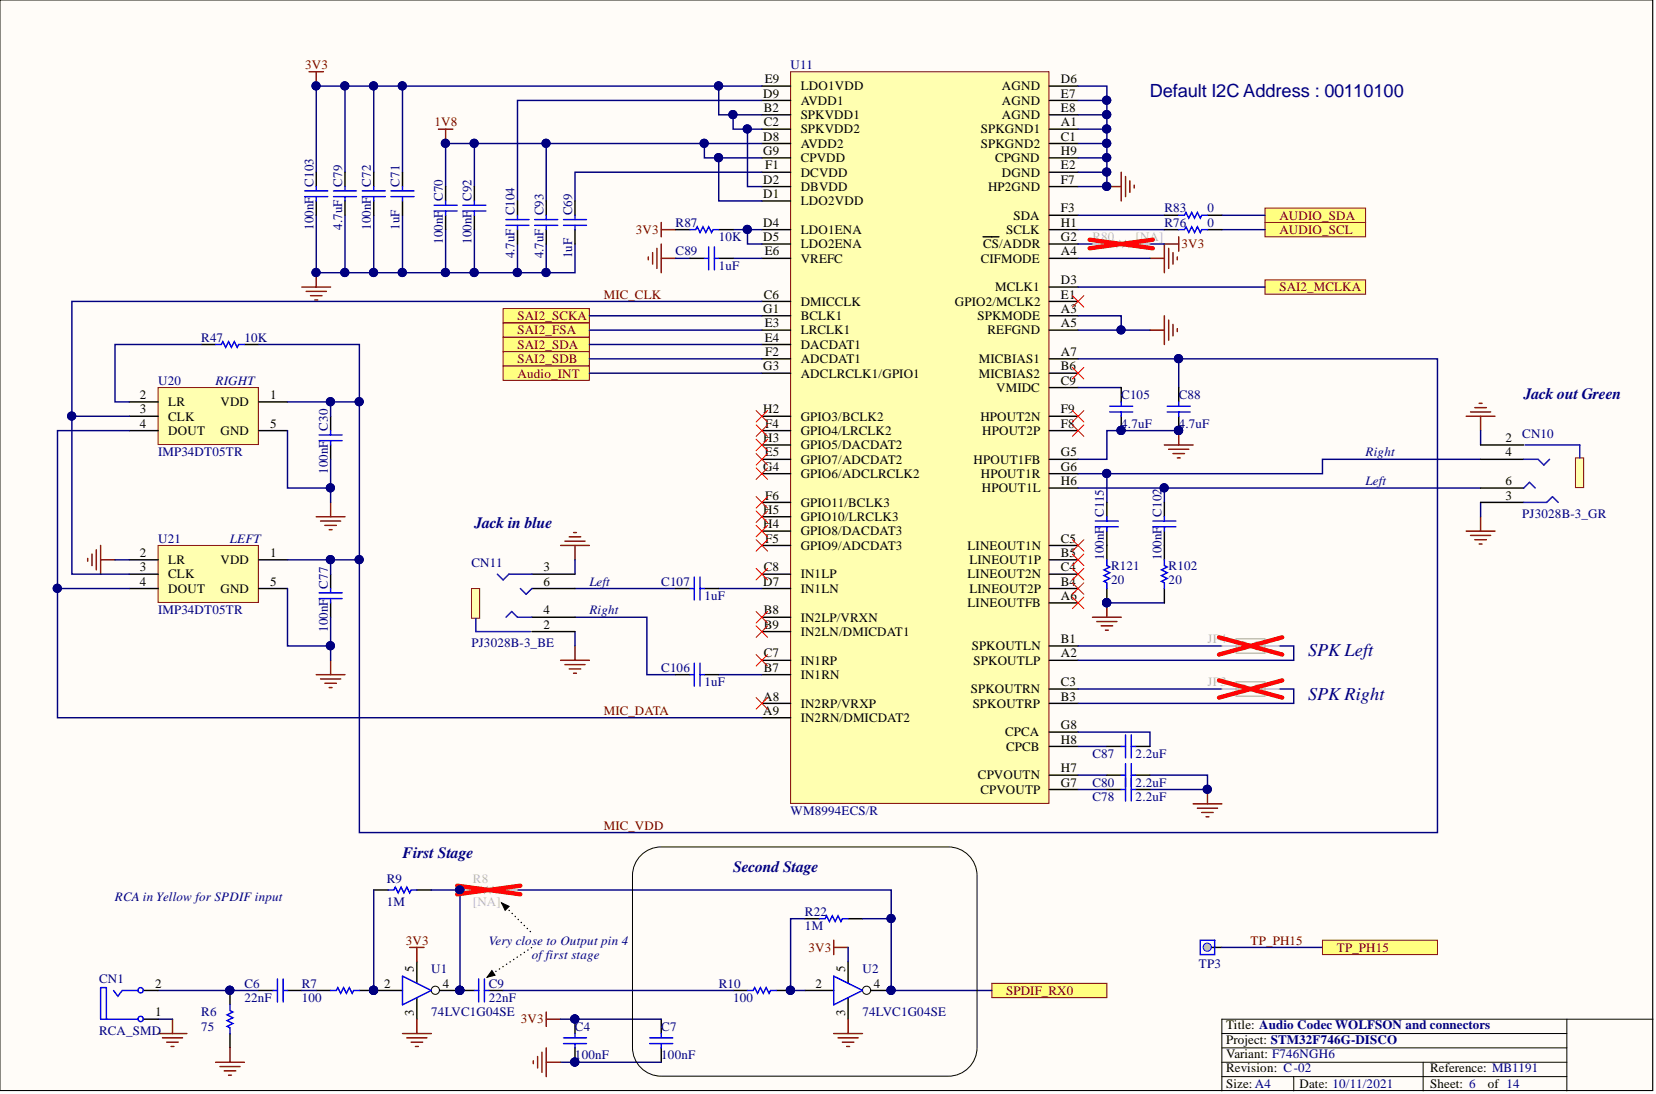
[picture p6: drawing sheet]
<svg xmlns="http://www.w3.org/2000/svg" width="292mm" height="193mm" viewBox="0 0 292 193" stroke-linecap="round" stroke-linejoin="round" font-family="sans-serif">
<defs><g id="words">
<g font-size="3.2" fill="#000080">
<text x="202.8" y="17">Default I2C Address : 00110100</text>
<text x="230.7" y="115.8">SPK Left</text>
<text x="230.7" y="123.4">SPK Right</text>
</g>
<g font-size="2.8" fill="#000080">
<text x="268.8" y="70.3">Jack out Green</text>
<text x="83.7" y="93.1">Jack in blue</text>
<text x="71" y="151.3">First Stage</text>
<text x="129.3" y="153.9">Second Stage</text>
</g>
<g font-size="2.3" fill="#800000">
<text x="53.8" y="12.1">3V3</text>
<text x="76.7" y="22.3">1V8</text>
<text x="112.2" y="41.3">3V3</text>
<text x="225.7" y="38.7">AUDIO_SDA</text>
<text x="225.7" y="41.3">AUDIO_SCL</text>
<text x="208.4" y="43.8">3V3</text>
<text x="106.5" y="52.7">MIC_CLK</text>
<text x="225.7" y="51.4">SAI2_MCLKA</text>
<text x="91.3" y="56.5">SAI2_SCKA</text>
<text x="91.3" y="59">SAI2_FSA</text>
<text x="91.3" y="61.5">SAI2_SDA</text>
<text x="91.3" y="64.1">SAI2_SDB</text>
<text x="91.3" y="66.6">Audio_INT</text>
<text x="106.5" y="126.1">MIC_DATA</text>
<text x="106.5" y="146.3">MIC_VDD</text>
<text x="71.6" y="166.6">3V3</text>
<text x="142.6" y="167.9">3V3</text>
<text x="220.6" y="166.6">TP_PH15</text>
<text x="235.8" y="167.9">TP_PH15</text>
<text x="177.5" y="175.5">SPDIF_RX0</text>
<text x="91.9" y="180.5">3V3</text>
</g>
<g font-size="2.3">
<text x="134.6" y="17.2">D9</text>
<text x="134.9" y="14.7">E9</text>
<text x="141.2" y="15.9">LDO1VDD</text>
<text x="176.7" y="15.9">AGND</text>
<text x="187.1" y="14.7">D6</text>
<text x="187.1" y="17.2">E7</text>
<text x="134.7" y="19.7">B2</text>
<text x="134.7" y="22.3">C2</text>
<text x="141.2" y="18.5">AVDD1</text>
<text x="141.2" y="21">SPKVDD1</text>
<text x="141.2" y="23.5">SPKVDD2</text>
<text x="173" y="23.5">SPKGND1</text>
<text x="176.7" y="18.5">AGND</text>
<text x="176.7" y="21">AGND</text>
<text x="187.1" y="19.7">E8</text>
<text x="187.1" y="22.3">A1</text>
<text x="134.6" y="27.3">G9</text>
<text x="134.6" y="24.8">D8</text>
<text x="135" y="29.9">F1</text>
<text x="141.2" y="28.6">CPVDD</text>
<text x="141.2" y="26.1">AVDD2</text>
<text x="173" y="26.1">SPKGND2</text>
<text x="175.5" y="28.6">CPGND</text>
<text x="187.1" y="27.3">H9</text>
<text x="187.1" y="29.9">E2</text>
<text x="187.1" y="24.8">C1</text>
<text x="134.6" y="32.4">D2</text>
<text x="134.6" y="34.9">D1</text>
<text x="141.2" y="31.1">DCVDD</text>
<text x="141.2" y="33.7">DBVDD</text>
<text x="174.3" y="33.7">HP2GND</text>
<text x="176.7" y="31.1">DGND</text>
<text x="187.1" y="32.4">F7</text>
<text x="134.6" y="40">D4</text>
<text x="141.2" y="41.3">LDO1ENA</text>
<text x="141.2" y="36.2">LDO2VDD</text>
<text x="177.5" y="41.3">SCLK</text>
<text x="178.8" y="38.7">SDA</text>
<text x="187.1" y="40">H1</text>
<text x="187.1" y="37.5">F3</text>
<text x="134.6" y="42.5">D5</text>
<text x="134.9" y="45.1">E6</text>
<text x="141.2" y="43.8">LDO2ENA</text>
<text x="141.2" y="46.3">VREFC</text>
<text x="173" y="46.3">CIFMODE</text>
<text x="173.4" y="43.8">CS/ADDR</text>
<text x="187.1" y="42.5">G2</text>
<text x="187.1" y="45.1">A4</text>
<text x="134.7" y="52.7">C6</text>
<text x="141.2" y="53.9">DMICCLK</text>
<text x="168.4" y="53.9">GPIO2/MCLK2</text>
<text x="175.5" y="51.4">MCLK1</text>
<text x="187.1" y="52.7">E1</text>
<text x="187.1" y="50.1">D3</text>
<text x="134.6" y="55.2">G1</text>
<text x="134.9" y="57.7">E3</text>
<text x="141.2" y="56.5">BCLK1</text>
<text x="141.2" y="59">LRCLK1</text>
<text x="172.4" y="56.5">SPKMODE</text>
<text x="174.2" y="59">REFGND</text>
<text x="187.1" y="57.7">A5</text>
<text x="187.1" y="55.2">A3</text>
<text x="134.6" y="65.3">G3</text>
<text x="134.9" y="60.3">E4</text>
<text x="135" y="62.8">F2</text>
<text x="141.2" y="64.1">ADCDAT1</text>
<text x="141.2" y="61.5">DACDAT1</text>
<text x="172.7" y="64.1">MICBIAS1</text>
<text x="187.1" y="62.8">A7</text>
<text x="187.1" y="65.3">B6</text>
<text x="24.7" y="70.4">2</text>
<text x="29.7" y="71.7">LR</text>
<text x="38.9" y="71.7">VDD</text>
<text x="47.7" y="70.4">1</text>
<text x="141.2" y="66.6">ADCLRCLK1/GPIO1</text>
<text x="172.7" y="66.6">MICBIAS2</text>
<text x="175.7" y="69.1">VMIDC</text>
<text x="187.1" y="67.9">C9</text>
<text x="24.7" y="75.5">4</text>
<text x="24.7" y="72.9">3</text>
<text x="29.7" y="76.7">DOUT</text>
<text x="29.7" y="74.2">CLK</text>
<text x="38.9" y="76.7">GND</text>
<text x="47.7" y="75.5">5</text>
<text x="134.6" y="72.9">H2</text>
<text x="134.6" y="78">H3</text>
<text x="135" y="75.5">F4</text>
<text x="141.2" y="74.2">GPIO3/BCLK2</text>
<text x="141.2" y="76.7">GPIO4/LRCLK2</text>
<text x="172.9" y="74.2">HPOUT2N</text>
<text x="173.3" y="76.7">HPOUT2P</text>
<text x="187.1" y="72.9">F9</text>
<text x="187.1" y="75.5">F8</text>
<text x="265.6" y="78">2</text>
<text x="134.6" y="83">G4</text>
<text x="134.9" y="80.5">E5</text>
<text x="141.2" y="79.2">GPIO5/DACDAT2</text>
<text x="141.2" y="81.8">GPIO7/ADCDAT2</text>
<text x="171.7" y="81.8">HPOUT1FB</text>
<text x="187.1" y="80.5">G5</text>
<text x="187.1" y="83">G6</text>
<text x="265.6" y="80.5">4</text>
<text x="135" y="88.1">F6</text>
<text x="141.2" y="84.3">GPIO6/ADCLRCLK2</text>
<text x="141.2" y="89.4">GPIO11/BCLK3</text>
<text x="173" y="84.3">HPOUT1R</text>
<text x="173.2" y="86.8">HPOUT1L</text>
<text x="187.1" y="85.6">H6</text>
<text x="265.6" y="85.6">6</text>
<text x="265.6" y="88.1">3</text>
<text x="134.6" y="93.2">H4</text>
<text x="134.6" y="90.6">H5</text>
<text x="135" y="95.7">F5</text>
<text x="141.2" y="94.4">GPIO8/DACDAT3</text>
<text x="141.2" y="91.9">GPIO10/LRCLK3</text>
<text x="187.1" y="95.7">C5</text>
<text x="24.7" y="100.8">3</text>
<text x="24.7" y="98.2">2</text>
<text x="29.7" y="99.5">LR</text>
<text x="38.9" y="99.5">VDD</text>
<text x="47.7" y="98.2">1</text>
<text x="95.8" y="100.8">3</text>
<text x="134.7" y="100.8">C8</text>
<text x="141.2" y="97">GPIO9/ADCDAT3</text>
<text x="170.6" y="97">LINEOUT1N</text>
<text x="171" y="99.5">LINEOUT1P</text>
<text x="187.1" y="98.2">B5</text>
<text x="187.1" y="100.8">C4</text>
<text x="24.7" y="103.3">4</text>
<text x="29.7" y="104.6">DOUT</text>
<text x="29.7" y="102">CLK</text>
<text x="38.9" y="104.6">GND</text>
<text x="47.7" y="103.3">5</text>
<text x="95.8" y="103.3">6</text>
<text x="134.6" y="103.3">D7</text>
<text x="141.2" y="104.6">IN1LN</text>
<text x="141.2" y="102">IN1LP</text>
<text x="170.6" y="102">LINEOUT2N</text>
<text x="170.6" y="107.1">LINEOUTFB</text>
<text x="171" y="104.6">LINEOUT2P</text>
<text x="187.1" y="103.3">B4</text>
<text x="187.1" y="105.8">A6</text>
<text x="95.8" y="110.9">2</text>
<text x="95.8" y="108.4">4</text>
<text x="134.7" y="110.9">B9</text>
<text x="134.7" y="108.4">B8</text>
<text x="141.2" y="112.2">IN2LN/DMICDAT1</text>
<text x="141.2" y="109.6">IN2LP/VRXN</text>
<text x="187.1" y="113.4">B1</text>
<text x="134.7" y="118.5">B7</text>
<text x="134.7" y="116">C7</text>
<text x="141.2" y="119.8">IN1RN</text>
<text x="141.2" y="117.2">IN1RP</text>
<text x="171.4" y="114.7">SPKOUTLN</text>
<text x="171.7" y="117.2">SPKOUTLP</text>
<text x="187.1" y="116">A2</text>
<text x="134.6" y="123.6">A8</text>
<text x="141.2" y="124.8">IN2RP/VRXP</text>
<text x="171.2" y="122.3">SPKOUTRN</text>
<text x="171.6" y="124.8">SPKOUTRP</text>
<text x="187.1" y="121">C3</text>
<text x="187.1" y="123.6">B3</text>
<text x="134.6" y="126.1">A9</text>
<text x="141.2" y="127.4">IN2RN/DMICDAT2</text>
<text x="177.3" y="129.9">CPCA</text>
<text x="187.1" y="131.2">H8</text>
<text x="187.1" y="128.6">G8</text>
<text x="172.5" y="137.5">CPVOUTN</text>
<text x="177.5" y="132.4">CPCB</text>
<text x="187.1" y="136.2">H7</text>
<text x="172.9" y="140">CPVOUTP</text>
<text x="187.1" y="138.8">G7</text>
<text x="73" y="171.4" transform="rotate(-90 73 171.4)">5</text>
<text x="149.1" y="171.4" transform="rotate(-90 149.1 171.4)">5</text>
<text x="27.4" y="174.2">2</text>
<text x="27.4" y="179.3">1</text>
<text x="67.8" y="174.2">2</text>
<text x="73" y="179.2" transform="rotate(-90 73 179.2)">3</text>
<text x="78.1" y="174.2">4</text>
<text x="143.8" y="174.2">2</text>
<text x="149.1" y="179.2" transform="rotate(-90 149.1 179.2)">3</text>
<text x="154.2" y="174.2">4</text>
<text x="216.3" y="181.5">Title: Audio Codec WOLFSON and connectors</text>
<text x="216.3" y="184.1">Project: STM32F746G-DISCO</text>
<text x="216.3" y="191.9">Size: A4</text>
<text x="216.3" y="189.1">Revision: C-02</text>
<text x="216.3" y="186.6">Variant: F746NGH6</text>
<text x="229.2" y="191.9">Date: 10/11/2021</text>
<text x="252.3" y="189.1">Reference: MB1191</text>
<text x="252.3" y="191.9">Sheet: 6</text>
<text x="262.4" y="191.9">of 14</text>
</g>
<g font-size="2.3" fill="#000080">
<text x="139.5" y="12.1">U11</text>
<text x="55.3" y="32.9" transform="rotate(-90 55.3 32.9)">C103</text>
<text x="60.3" y="32.9" transform="rotate(-90 60.3 32.9)">C79</text>
<text x="65.4" y="32.9" transform="rotate(-90 65.4 32.9)">C72</text>
<text x="70.5" y="32.9" transform="rotate(-90 70.5 32.9)">C71</text>
<text x="78.1" y="35.4" transform="rotate(-90 78.1 35.4)">C70</text>
<text x="83.2" y="35.4" transform="rotate(-90 83.2 35.4)">C92</text>
<text x="55.3" y="40.5" transform="rotate(-90 55.3 40.5)">100nF</text>
<text x="60.3" y="40.5" transform="rotate(-90 60.3 40.5)">4.7uF</text>
<text x="65.4" y="40.5" transform="rotate(-90 65.4 40.5)">100nF</text>
<text x="70.5" y="40.5" transform="rotate(-90 70.5 40.5)">1uF</text>
<text x="90.8" y="38" transform="rotate(-90 90.8 38)">C104</text>
<text x="95.8" y="38" transform="rotate(-90 95.8 38)">C93</text>
<text x="100.9" y="38" transform="rotate(-90 100.9 38)">C69</text>
<text x="119.2" y="40">R87</text>
<text x="205.4" y="37.5">R83</text>
<text x="205.4" y="40">R76</text>
<text x="213" y="37.5">0</text>
<text x="213" y="40">0</text>
<text x="78.1" y="43" transform="rotate(-90 78.1 43)">100nF</text>
<text x="83.2" y="43" transform="rotate(-90 83.2 43)">100nF</text>
<text x="90.8" y="45.6" transform="rotate(-90 90.8 45.6)">4.7uF</text>
<text x="95.8" y="45.6" transform="rotate(-90 95.8 45.6)">4.7uF</text>
<text x="100.9" y="45.6" transform="rotate(-90 100.9 45.6)">1uF</text>
<text x="119.2" y="45.1">C89</text>
<text x="126.8" y="47.6">1uF</text>
<text x="126.8" y="42.5">10K</text>
<text x="35.5" y="60.3">R47</text>
<text x="43.1" y="60.3">10K</text>
<text x="27.9" y="67.9">U20</text>
<text x="38" y="67.9">RIGHT</text>
<text x="197.8" y="70.4">C105</text>
<text x="207.9" y="70.4">C88</text>
<text x="57.8" y="76" transform="rotate(-90 57.8 76)">C30</text>
<text x="197.8" y="75.5">4.7uF</text>
<text x="207.9" y="75.5">4.7uF</text>
<text x="268.5" y="77.2">CN10</text>
<text x="27.9" y="80.5">IMP34DT05TR</text>
<text x="57.8" y="83.6" transform="rotate(-90 57.8 83.6)">100nF</text>
<text x="240.9" y="80.5">Right</text>
<text x="240.9" y="85.6">Left</text>
<text x="27.9" y="95.7">U21</text>
<text x="40.6" y="95.7">LEFT</text>
<text x="194.7" y="91.1" transform="rotate(-90 194.7 91.1)">C115</text>
<text x="204.9" y="91.1" transform="rotate(-90 204.9 91.1)">C102</text>
<text x="268.5" y="91.4">PJ3028B-3_GR</text>
<text x="83.2" y="100">CN11</text>
<text x="194.7" y="98.7" transform="rotate(-90 194.7 98.7)">100nF</text>
<text x="196" y="100.5">R121</text>
<text x="204.9" y="98.7" transform="rotate(-90 204.9 98.7)">100nF</text>
<text x="206.1" y="100.5">R102</text>
<text x="57.8" y="103.8" transform="rotate(-90 57.8 103.8)">C77</text>
<text x="104" y="103.3">Left</text>
<text x="116.6" y="103.3">C107</text>
<text x="124.2" y="105.8">1uF</text>
<text x="196" y="103.1">20</text>
<text x="206.1" y="103.1">20</text>
<text x="27.9" y="108.4">IMP34DT05TR</text>
<text x="57.8" y="111.4" transform="rotate(-90 57.8 111.4)">100nF</text>
<text x="104" y="108.4">Right</text>
<text x="83.2" y="114.2">PJ3028B-3_BE</text>
<text x="116.6" y="118.5">C106</text>
<text x="124.2" y="121">1uF</text>
<text x="192.7" y="133.7">C87</text>
<text x="200.3" y="133.7">2.2uF</text>
<text x="139.5" y="143.8">WM8994ECS/R</text>
<text x="192.7" y="138.8">C80</text>
<text x="192.7" y="141.3">C78</text>
<text x="200.3" y="138.8">2.2uF</text>
<text x="200.3" y="141.3">2.2uF</text>
<text x="68.2" y="155.7">R9</text>
<text x="20.3" y="159">RCA in Yellow for SPDIF input</text>
<text x="68.2" y="159.8">1M</text>
<text x="142" y="161.5">R22</text>
<text x="86.2" y="166.6">Very close to Output pin 4</text>
<text x="142" y="164.1">1M</text>
<text x="17.5" y="173.4">CN1</text>
<text x="76.1" y="171.7">U1</text>
<text x="93.8" y="169.1">offirst stage</text>
<text x="152.1" y="171.7">U2</text>
<text x="211.5" y="170.7">TP3</text>
<text x="35.5" y="179.3">R6</text>
<text x="43.1" y="174.2">C6</text>
<text x="43.1" y="176.7">22nF</text>
<text x="53.2" y="174.2">R7</text>
<text x="53.2" y="176.7">100</text>
<text x="76.1" y="179.3">74LVC1G04SE</text>
<text x="86.2" y="174.2">C9</text>
<text x="86.2" y="176.7">22nF</text>
<text x="126.8" y="174.2">R10</text>
<text x="129.3" y="176.7">100</text>
<text x="152.1" y="179.3">74LVC1G04SE</text>
<text x="17.5" y="182.6">RCA_SMD</text>
<text x="35.5" y="181.8">75</text>
<text x="101.4" y="181.8">C4</text>
<text x="116.6" y="181.8">C7</text>
<text x="101.4" y="186.9">100nF</text>
<text x="116.6" y="186.9">100nF</text>
</g>
<g font-size="2.3" fill="#bfbebc">
<text x="192.7" y="42.5">R80</text>
<text x="200.3" y="42.5">[NA]</text>
<text x="213" y="113.4">JP4</text>
<text x="213" y="121">JP3</text>
<text x="83.4" y="155.7">R8</text>
<text x="83.4" y="159.8">[NA]</text>
</g>
</g></defs>
<path d="M0 0h291.5v192.4h-291.5z" fill="#fffcf8" stroke="#000" stroke-width=".18"/>
<path d="M276.4 179.8v12.6M291.6 179.8h-76.1v12.6M215.5 182.3h60.9M215.5 184.8h60.9M215.5 189.9h60.9M215.5 187.4h60.9M228.2 189.9v2.5M251 187.4v5" fill="none" stroke="#000" stroke-width=".18"/>
<path d="M88.7 54.4h15.3v2.6h-15.3z" fill-rule="evenodd" fill="#ffff80" stroke="#800000" stroke-width=".18"/>
<path d="M195.2 32.9h2.6M197.8 30.4v5M198.5 31.1v3.6M199.3 31.9v2M200.1 32.7v.5" fill="none" stroke="#800000" stroke-width=".25"/>
<circle cx="195.2" cy="32.9" r=".72" fill="#000080" stroke="#000080" stroke-width=".18"/>
<path d="M139.5 12.7h45.5v129h-45.5z" fill="#ffffb0" stroke="#800000" stroke-width=".18"/>
<g fill="none" stroke="#000" stroke-width=".25">
<path d="M134.4 15.2h5.1M134.4 17.7h5.1M185.1 15.2h5.1M185.1 17.7h5.1M134.4 27.8h5.1M134.4 30.4h5.1M134.4 32.9h5.1M134.4 20.2h5.1M134.4 25.3h5.1M134.4 35.4h5.1M134.4 22.8h5.1M185.1 27.8h5.1"/>
<path d="M185.1 30.4h5.1M185.1 32.9h5.1M185.1 20.2h5.1M185.1 25.3h5.1M185.1 38h5.1M185.1 22.8h5.1M134.4 43h5.1M134.4 55.7h5.1M134.4 45.6h5.1M134.4 53.2h5.1M134.4 40.5h5.1M134.4 58.2h5.1"/>
<path d="M173.4 41.8h2.8M185.1 43h5.1M185.1 55.7h5.1M185.1 45.6h5.1M185.1 53.2h5.1M185.1 40.5h5.1M185.1 58.2h5.1M185.1 50.6h5.1M134.4 63.3h5.1M134.4 65.8h5.1M134.4 60.8h5.1M134.4 73.4h5.1"/>
<path d="M134.4 76h5.1M134.4 78.5h5.1M185.1 63.3h5.1M185.1 65.8h5.1M185.1 73.4h5.1M185.1 76h5.1M185.1 68.4h5.1M134.4 83.6h5.1M134.4 81h5.1M134.4 93.7h5.1M134.4 96.2h5.1M134.4 91.1h5.1"/>
<path d="M134.4 88.6h5.1M185.1 83.6h5.1M185.1 81h5.1M185.1 96.2h5.1M185.1 86.1h5.1M185.1 98.7h5.1M134.4 103.8h5.1M134.4 101.3h5.1M134.4 119h5.1M134.4 116.5h5.1M134.4 111.4h5.1M134.4 108.9h5.1"/>
<path d="M185.1 103.8h5.1M185.1 101.3h5.1M185.1 116.5h5.1M185.1 106.3h5.1M185.1 113.9h5.1M134.4 126.6h5.1M134.4 124.1h5.1M185.1 136.7h5.1M185.1 139.3h5.1M185.1 131.7h5.1M185.1 129.1h5.1M185.1 124.1h5.1"/>
<path d="M185.1 121.5h5.1"/>
</g>
<g fill="none" stroke="#800000" stroke-width=".25">
<path d="M77.3 22.8h2.6M78.6 22.8v2.5M116.6 39.2v2.6M53.2 50.6h5.1M54 51.4h3.6M54.8 52.2h2M55.5 52.9h.5M55.8 48.1v2.5M114.4 45.3v.5M115.1 44.6v2M115.9 43.8v3.5M116.6 43v5.1"/>
<path d="M116.6 45.6h2.6M116.6 40.5h2.6"/>
</g>
<g fill="#000080" stroke="#000080" stroke-width=".18">
<circle cx="55.7" cy="48.1" r=".72"/>
<circle cx="126.7" cy="15.1" r=".72"/>
<circle cx="71" cy="15.1" r=".72"/>
<circle cx="65.9" cy="15.1" r=".72"/>
<circle cx="60.8" cy="15.1" r=".72"/>
<circle cx="55.7" cy="15.1" r=".72"/>
<circle cx="129.3" cy="20.2" r=".72"/>
<circle cx="131.8" cy="22.7" r=".72"/>
<circle cx="78.6" cy="25.3" r=".72"/>
<circle cx="124.2" cy="25.3" r=".72"/>
<circle cx="96.3" cy="25.3" r=".72"/>
<circle cx="83.6" cy="25.3" r=".72"/>
<circle cx="126.7" cy="27.8" r=".72"/>
<circle cx="131.8" cy="40.5" r=".72"/>
</g>
<path d="M126.8 15.2v5h7.6M134.4 17.7h-43.1v17.7M134.4 15.2h-78.6v15.2M124.2 25.3v2.5h10.2M129.3 20.2v2.6h5.1M131.8 22.8v10.1h2.6M134.4 25.3h-55.8v7.6M134.4 30.4h-33v5M119.2 45.6h2.5M129.3 40.5h5.1M129.3 45.6h5.1M131.8 40.5v2.5h2.6" fill="none" stroke="#000080" stroke-width=".25"/>
<g fill="#ffff80" stroke="#800000" stroke-width=".18">
<path d="M88.7 57h15.3v2.5h-15.3z" fill-rule="evenodd"/>
<path d="M88.7 59.5h15.3v2.5h-15.3z" fill-rule="evenodd"/>
<path d="M88.7 62h15.3v2.6h-15.3z" fill-rule="evenodd"/>
</g>
<path d="M104 55.7h30.4M104 60.8h30.4M104 63.3h30.4" fill="none" stroke="#000080" stroke-width=".25"/>
<path d="M88.7 64.6h15.3v2.5h-15.3z" fill-rule="evenodd" fill="#ffff80" stroke="#800000" stroke-width=".18"/>
<path d="M190.2 15.2h5v17.7h-5M190.2 17.7h5M190.2 30.4h5M190.2 27.8h5M190.2 25.3h5M190.2 22.8h5M190.2 20.2h5M104 65.8h30.4" fill="none" stroke="#000080" stroke-width=".25"/>
<g fill="#000080" stroke="#000080" stroke-width=".18">
<circle cx="195.2" cy="32.9" r=".72"/>
<circle cx="195.2" cy="30.3" r=".72"/>
<circle cx="195.2" cy="27.8" r=".72"/>
<circle cx="195.2" cy="25.3" r=".72"/>
<circle cx="195.2" cy="22.7" r=".72"/>
<circle cx="195.2" cy="20.2" r=".72"/>
<circle cx="195.2" cy="17.7" r=".72"/>
</g>
<g fill="#ffff80" stroke="#800000" stroke-width=".18">
<path d="M223.1 36.7h17.8v2.5h-17.8z" fill-rule="evenodd"/>
<path d="M223.1 39.2h17.8v2.6h-17.8z" fill-rule="evenodd"/>
</g>
<path d="M190.2 38h15.2M190.2 40.5h15.2M190.2 45.6h12.6" fill="none" stroke="#000080" stroke-width=".25"/>
<path d="M202.8 45.6h2.6M205.4 43v5.1M206.1 43.8v3.5M206.9 44.6v2M207.7 45.3v.5" fill="none" stroke="#800000" stroke-width=".25"/>
<path d="M223.1 49.4h17.8v2.5h-17.8z" fill-rule="evenodd" fill="#ffff80" stroke="#800000" stroke-width=".18"/>
<g fill="none" stroke="#000080" stroke-width=".25">
<path d="M71 15.2v15.2M55.8 38v10.1h45.6v-5.1M60.9 38v10.1M65.9 38v10.1M71 38v10.1M83.7 25.3v7.6M215.5 38h7.6M78.6 40.5v7.6M83.7 40.5v7.6M91.3 43v5.1M96.4 43v5.1M104 58.2h30.4"/>
<path d="M190.2 58.2h12.6M190.2 55.7h7.6v2.5M190.2 50.6h32.9M190.2 43h2.5M202.8 43h2.6M215.5 40.5h7.6M190.2 63.3h63.4v83.6h-190.2v-48.2M190.2 68.4h7.6M207.9 76h-12.7v5h-5M207.9 63.3v5.1M190.2 86.1h71M195.2 83.6v5"/>
<path d="M205.4 86.1v2.5M261.2 81h-27.9v2.6h-43.1M195.2 106.3h10.2M225.7 113.9h2.5v2.6h-38M190.2 129.1h12.6v2.6M190.2 131.7h5M190.2 136.7h5M190.2 139.3h5M202.8 136.7h10.2v2.6h-10.2M225.7 121.5h2.5v2.6h-38"/>
</g>
<g fill="none" stroke="#800000" stroke-width=".25">
<path d="M54.5 12.7h2.5M55.8 12.7v2.5M202.8 58.2h2.6M205.4 55.7v5.1M205.4 43h2.5M206.1 56.5v3.5M206.9 57.2v2M207.7 58v.5M207.9 41.8v2.5M192.7 108.9h5.1M193.5 109.6h3.5M194.2 110.4h2.1"/>
<path d="M195 111.2h.5M195.2 106.3v2.6"/>
</g>
<g fill="#000080" stroke="#000080" stroke-width=".18">
<circle cx="197.7" cy="58.2" r=".72"/>
<circle cx="205.3" cy="86" r=".72"/>
<circle cx="195.2" cy="83.5" r=".72"/>
<circle cx="195.2" cy="106.3" r=".72"/>
<circle cx="197.7" cy="75.9" r=".72"/>
<circle cx="207.9" cy="75.9" r=".72"/>
<circle cx="212.9" cy="139.2" r=".72"/>
<circle cx="55.7" cy="15.1" r=".72"/>
<circle cx="71" cy="15.1" r=".72"/>
<circle cx="83.6" cy="25.3" r=".72"/>
<circle cx="60.8" cy="48.1" r=".72"/>
<circle cx="65.9" cy="48.1" r=".72"/>
<circle cx="71" cy="48.1" r=".72"/>
<circle cx="78.6" cy="48.1" r=".72"/>
<circle cx="91.2" cy="48.1" r=".72"/>
<circle cx="96.3" cy="48.1" r=".72"/>
<circle cx="83.6" cy="48.1" r=".72"/>
<circle cx="55.7" cy="48.1" r=".72"/>
<circle cx="207.9" cy="63.3" r=".72"/>
<circle cx="63.4" cy="98.7" r=".72"/>
</g>
<path d="M213 167.1h2.5" fill="none" stroke="#000" stroke-width=".25"/>
<path d="M211.7 165.8h2.6v2.6h-2.6z" fill="none" stroke="#00f" stroke-width=".25"/>
<circle cx="212.9" cy="167.1" r=".72" fill="#c0c0c0" stroke="#00f" stroke-width=".18"/>
<g fill="none" stroke="#800000" stroke-width=".25">
<path d="M205.4 78.5h5.1M206.1 79.2h3.6M207.9 76v2.5M258.6 73.4h5.1M259.4 72.7h3.5M260.1 71.9h2.1M260.9 71.1h.5M261.2 73.4v2.6M98.9 96.2h5.1M99.6 95.5h3.6M100.4 94.7h2M101.2 93.9h.5"/>
<path d="M101.4 96.2v2.5M206.9 80h2M207.7 80.8h.5M258.6 93.7h5.1M259.4 94.4h3.5M260.1 95.2h2.1M260.9 96h.5M261.2 91.1v2.6M98.9 116.5h5.1M99.6 117.2h3.6M100.4 118h2M101.2 118.7h.5"/>
<path d="M101.4 113.9v2.6M213 139.3v2.5M210.5 141.8h5M211.2 142.6h3.6M212 143.3h2M212.7 144.1h.5"/>
</g>
<g fill="none" stroke="#000080" stroke-width=".25">
<path d="M60.9 15.2v15.2M65.9 15.2v15.2M126.8 27.8v7.6h7.6M261.2 76v2.5M101.4 98.7v2.6M261.2 88.6v2.5M101.4 108.9h12.7v10.1h5.1M101.4 103.8h17.8M101.4 111.4v2.5M126.8 119h7.6M126.8 103.8h7.6M190.2 113.9h25.3"/>
<path d="M190.2 121.5h25.3"/>
</g>
<g fill="none" stroke="#f00" stroke-width=".18">
<path d="M189.2 52.2l2 2M191.2 52.2l-2 2M133.4 77.5l2 2M133.4 74.9l2 2.1M133.4 72.4l2 2M135.4 77.5l-2 2M135.4 74.9l-2 2.1M135.4 72.4l-2 2M189.2 64.8l2 2M189.2 72.4l2 2M189.2 74.9l2 2.1M191.2 64.8l-2 2"/>
<path d="M191.2 72.4l-2 2M191.2 74.9l-2 2.1M133.4 95.2l2 2M133.4 90.1l2 2.1M133.4 92.7l2 2M133.4 87.6l2 2M133.4 82.5l2 2.1M133.4 80l2 2M135.4 95.2l-2 2M135.4 90.1l-2 2.1M135.4 92.7l-2 2M135.4 87.6l-2 2"/>
<path d="M135.4 82.5l-2 2.1M135.4 80l-2 2M189.2 95.2l2 2M189.2 97.7l2 2.1M191.2 95.2l-2 2M191.2 97.7l-2 2.1M133.4 115.5l2 2M133.4 110.4l2 2M133.4 107.9l2 2M133.4 100.3l2 2M135.4 115.5l-2 2M135.4 110.4l-2 2"/>
<path d="M135.4 107.9l-2 2M135.4 100.3l-2 2M189.2 100.3l2 2M189.2 102.8l2 2M189.2 105.3l2 2.1M191.2 100.3l-2 2M191.2 102.8l-2 2M191.2 105.3l-2 2.1M133.4 123.1l2 2M135.4 123.1l-2 2"/>
</g>
<g fill="#000080" stroke="#000080" stroke-width=".18">
<circle cx="60.8" cy="15.1" r=".72"/>
<circle cx="65.9" cy="15.1" r=".72"/>
<circle cx="126.7" cy="27.8" r=".72"/>
<circle cx="207.9" cy="75.9" r=".72"/>
<circle cx="212.9" cy="139.2" r=".72"/>
</g>
<path d="M215.5 113.9h4.6" fill="none" stroke="#bfbebc" stroke-width=".25"/>
<circle cx="219.3" cy="113.9" r=".72" fill="#fffcf8" stroke="#bfbebc" stroke-width=".18"/>
<path d="M221.1 113.9h4.6" fill="none" stroke="#bfbebc" stroke-width=".25"/>
<circle cx="221.8" cy="113.9" r=".72" fill="#fffcf8" stroke="#bfbebc" stroke-width=".18"/>
<path d="M218.1 112.7h5v2.5h-5zM215.5 121.5h4.6" fill="none" stroke="#bfbebc" stroke-width=".25"/>
<path d="M215 112.4l11.2 3.1M226.2 112.4l-11.2 3.1" fill="none" stroke="#f00" stroke-width=".76"/>
<circle cx="219.3" cy="121.5" r=".72" fill="#fffcf8" stroke="#bfbebc" stroke-width=".18"/>
<path d="M221.1 121.5h4.6" fill="none" stroke="#bfbebc" stroke-width=".25"/>
<circle cx="221.8" cy="121.5" r=".72" fill="#fffcf8" stroke="#bfbebc" stroke-width=".18"/>
<path d="M218.1 120.3h5v2.5h-5z" fill="none" stroke="#bfbebc" stroke-width=".25"/>
<path d="M215 120l11.2 3.1M226.2 120l-11.2 3.1" fill="none" stroke="#f00" stroke-width=".76"/>
<path d="M96.4 25.3v10.1M27.9 179.8h2.5" fill="none" stroke="#000080" stroke-width=".25"/>
<circle cx="96.3" cy="25.3" r=".72" fill="#000080" stroke="#000080" stroke-width=".18"/>
<path d="M30.4 179.8v2.5M27.9 182.3h5.1M28.7 183.1h3.5M29.4 183.8h2M30.2 184.6h.5" fill="none" stroke="#800000" stroke-width=".25"/>
<path d="M175 173.4h20.2v2.6h-20.2z" fill-rule="evenodd" fill="#ffff80" stroke="#800000" stroke-width=".18"/>
<path d="M27.9 174.7h17.7M215.5 167.1h17.8" fill="none" stroke="#000080" stroke-width=".25"/>
<circle cx="40.5" cy="174.7" r=".72" fill="#000080" stroke="#000080" stroke-width=".18"/>
<path d="M233.3 165.8h20.3v2.6h-20.3z" fill-rule="evenodd" fill="#ffff80" stroke="#800000" stroke-width=".18"/>
<path d="M93.8 111.4h7.6M93.8 103.8h7.6M93.8 108.9h7.6M25.4 174.7h2.5M25.4 179.8h2.5" fill="none" stroke="#000" stroke-width=".25"/>
<g fill="none" stroke="#00f" stroke-width=".25">
<path d="M18.8 179.8v-5.6h-1.1v5.6h6.6M20 174.7l.8 1 .8-1h2.7"/>
<circle cx="24.8" cy="174.7" r=".47"/>
<circle cx="24.8" cy="179.7" r=".47"/>
</g>
<path d="M89.3 108.9l1-1 1 1h2.5" fill="none" stroke="#0000b4" stroke-width=".25"/>
<path d="M83.2 103.8h1.4v5.3h-1.4z" fill="#ffffb0" stroke="#800000" stroke-width=".18"/>
<path d="M268.8 81h2.5l1 1 1-1M83.9 109.1v2.3h9.7M87.7 101.3l1 1 1.1-1h4M91.8 103.8l1 1 1-1" fill="none" stroke="#0000b4" stroke-width=".25"/>
<path d="M261.2 78.5h7.6M261.2 86.1h7.6M261.2 81h7.6M93.8 101.3h7.6" fill="none" stroke="#000" stroke-width=".25"/>
<path d="M277.9 80.8h1.4v5.2h-1.4z" fill="#ffffb0" stroke="#800000" stroke-width=".18"/>
<path d="M269 78.5h9.7v2.3M268.8 86.1l1-1 1 1M268.8 88.6h4l1-1 1.1 1" fill="none" stroke="#0000b4" stroke-width=".25"/>
<g fill="none" stroke="#000" stroke-width=".25">
<path d="M55.8 30.4v2.5M55.8 35.4v2.6M60.9 30.4v2.5M60.9 35.4v2.6M65.9 30.4v2.5M65.9 35.4v2.6M71 30.4v2.5M71 35.4v2.6M78.6 32.9v2.5M78.6 38v2.5M83.7 32.9v2.5M83.7 38v2.5"/>
<path d="M91.3 35.4v2.6M96.4 35.4v2.6M101.4 35.4v2.6M205.4 38h2.5M213 38h2.5M91.3 40.5v2.5M96.4 40.5v2.5M101.4 40.5v2.5M119.2 40.5h2.5M121.7 45.6h2.5M126.8 45.6h2.5M126.8 40.5h2.5"/>
<path d="M205.4 40.5h2.5M213 40.5h2.5M197.8 68.4v2.5M197.8 73.4v2.6M207.9 68.4v2.5M207.9 73.4v2.6M195.2 88.6v2.5M195.2 93.7v5M205.4 88.6v2.5M205.4 93.7v5M261.2 88.6h7.6M119.2 103.8h2.5"/>
<path d="M119.2 119h2.5M124.2 103.8h2.6M124.2 119h2.6M195.2 103.8v2.5M205.4 103.8v2.5M195.2 131.7h2.6M195.2 136.7h2.6M195.2 139.3h2.6M200.3 131.7h2.5M200.3 136.7h2.5M200.3 139.3h2.5M65.9 174.7h5.1"/>
<path d="M73.5 176v3.8M76.1 174.7h5"/>
</g>
<g fill="none" stroke="#00f" stroke-width=".25">
<path d="M53.8 34.7h4M53.8 33.7h4M55.8 32.9v.8M55.8 34.7v.7M58.8 34.7h4.1M58.8 33.7h4.1M60.9 32.9v.8M60.9 34.7v.7M63.9 34.7h4.1M63.9 33.7h4.1M65.9 32.9v.8M65.9 34.7v.7"/>
<path d="M69 34.7h4M69 33.7h4M71 32.9v.8M71 34.7v.7M76.6 37.2h4M76.6 36.2h4M78.6 35.4v.8M78.6 37.2v.8M81.6 37.2h4.1M81.6 36.2h4.1M83.7 35.4v.8M83.7 37.2v.8"/>
<path d="M89.3 39.7h4M89.3 38.7h4M91.3 38v.7M91.3 39.7v.8M94.3 39.7h4.1M94.3 38.7h4.1M96.4 38v.7M96.4 39.7v.8M99.4 39.7h4.1M99.4 38.7h4.1M101.4 38v.7M101.4 39.7v.8"/>
<path d="M207.9 38h1l.3-.5 .5 1 .5-1 .5 1 .5-1 .5 1 .3-.5h1M121.7 40.5h1l.3-.5 .5 1 .5-1 .5 1 .5-1 .5 1 .3-.5h1M124.2 45.6h.8M125 43.5v4.1M126 43.5v4.1M126 45.6h.8M207.9 40.5h1l.3-.5 .5 1 .5-1 .5 1 .5-1 .5 1 .3-.5h1M195.7 71.7h4.1M195.7 72.7h4.1M197.8 70.9v.8M197.8 72.7v.7M205.9 71.7h4"/>
<path d="M205.9 72.7h4M207.9 70.9v.8M207.9 72.7v.7M193.2 92.9h4.1M193.2 91.9h4.1M195.2 98.7v1.1l.5 .2-1 .5 1 .5-1 .5 1 .5-1 .5 .5 .3v1M195.2 91.1v.8M195.2 92.9v.8M203.4 92.9h4M203.4 91.9h4M205.4 98.7v1.1l.5 .2-1 .5 1 .5-1 .5 1 .5-1 .5 .5 .3v1M205.4 91.1v.8"/>
<path d="M205.4 92.9v.8M121.7 103.8h.8M121.7 119h.8M122.5 101.8v4M122.5 117v4M123.5 101.8v4M123.5 117v4M123.5 103.8h.7M123.5 119h.7M197.8 131.7h.7M197.8 136.7h.7M197.8 139.3h.7"/>
<path d="M198.5 129.6v4.1M198.5 134.7v6.6M199.5 129.6v4.1M199.5 134.7v6.6M199.5 131.7h.8M199.5 136.7h.8M199.5 139.3h.8"/>
</g>
<g fill="#000080" stroke="#000080" stroke-width=".18">
<circle cx="197.7" cy="75.9" r=".72"/>
<circle cx="207.9" cy="75.9" r=".72"/>
<circle cx="195.2" cy="106.3" r=".72"/>
<circle cx="65.9" cy="174.7" r=".72"/>
</g>
<path d="M192.7 43h3.6l.2-.5 .5 1 .5-1 .5 1 .5-1 .5 1 .3-.5h3.5" fill="none" stroke="#bfbebc" stroke-width=".25"/>
<path d="M192.2 42.3l11.2 1.5M203.4 42.3l-11.2 1.5" fill="none" stroke="#f00" stroke-width=".76"/>
<circle cx="76.8" cy="174.7" r=".72" fill="#fffcf8" stroke="#000" stroke-width=".18"/>
<g fill="#000080" stroke="#000080" stroke-width=".18">
<circle cx="81.1" cy="174.7" r=".72"/>
<circle cx="65.9" cy="174.7" r=".72"/>
<circle cx="101.4" cy="187.3" r=".72"/>
<circle cx="101.4" cy="179.7" r=".72"/>
</g>
<path d="M73.5 169.6v3.8M101.4 179.8v2.5M142 174.7h5.1M149.6 176v3.8M152.1 174.7h5.1M101.4 184.8v2.6" fill="none" stroke="#000" stroke-width=".25"/>
<path d="M71 172.2l5.1 2.5-5.1 2.5zM99.4 183.1h4.1M99.4 184.1h4.1M101.4 182.3v.8M101.4 184.1v.7" fill="none" stroke="#00f" stroke-width=".25"/>
<circle cx="152.9" cy="174.7" r=".72" fill="#fffcf8" stroke="#000" stroke-width=".18"/>
<g fill="#000080" stroke="#000080" stroke-width=".18">
<circle cx="157.2" cy="174.7" r=".72"/>
<circle cx="40.5" cy="174.7" r=".72"/>
<circle cx="65.9" cy="174.7" r=".72"/>
<circle cx="139.4" cy="174.7" r=".72"/>
<circle cx="81.1" cy="174.7" r=".72"/>
<circle cx="81.1" cy="156.9" r=".72"/>
<circle cx="157.2" cy="162" r=".72"/>
<circle cx="101.4" cy="187.3" r=".72"/>
<circle cx="101.4" cy="179.7" r=".72"/>
</g>
<g fill="none" stroke="#000" stroke-width=".25">
<path d="M35.5 60.8h2.5M43.1 60.8h2.5M58.3 73.4v2.6M58.3 78.5v2.5M58.3 101.3v2.5M58.3 106.3v2.6M65.9 157h2.6M73.5 157h2.6M40.6 174.7v2.5M45.6 174.7h2.6M50.7 174.7h2.5M55.8 174.7h2.5"/>
<path d="M63.4 174.7h2.5M81.1 174.7h2.6M86.2 174.7h2.5M116.6 179.8v2.5M129.3 174.7h2.5M136.9 174.7h2.6M142 162h2.5M149.6 169.6v3.8M149.6 162h2.5M40.6 182.3v2.5M116.6 184.8v2.6"/>
</g>
<g fill="none" stroke="#00f" stroke-width=".25">
<path d="M38 60.8h1l.3-.5 .5 1 .5-1 .5 1 .5-1 .5 1 .3-.5h1M56.3 77.7h4M56.3 76.7h4M58.3 76v.7M58.3 77.7v.8M56.3 105.6h4M56.3 104.6h4M58.3 103.8v.8M58.3 105.6v.7M68.5 157h1l.2-.5 .5 1 .5-1 .5 1 .6-1 .5 1 .2-.5h1M40.6 177.2v1.1l.5 .2-1 .5 1 .5-1 .5 1 .5-1 .5 .5 .3v1M48.2 174.7h.7"/>
<path d="M48.9 172.7v4M50 172.7v4M50 174.7h.7M58.3 174.7h1l.3-.5 .5 1 .5-1 .5 1 .5-1 .5 1 .3-.5h1M83.7 174.7h.7M84.4 172.7v4M85.4 174.7h.8M85.4 172.7v4M131.8 174.7h1.1l.2-.5 .5 1 .5-1 .5 1 .5-1 .6 1 .2-.5h1M144.5 162h1l.3-.5 .5 1.1 .5-1.1 .5 1.1 .5-1.1 .5 1.1 .3-.6h1M147.1 172.2l5 2.5-5 2.5zM114.6 183.1h4.1"/>
<path d="M114.6 184.1h4.1M116.6 182.3v.8M116.6 184.1v.7"/>
</g>
<g fill="none" stroke="#800000" stroke-width=".25">
<path d="M15.5 98.5v.5M16.2 97.7v2.1M17 97v3.5M17.7 96.2v5.1M17.7 98.7h2.6M55.8 91.1h5.1M56.5 91.9h3.6M57.3 92.7h2M58.1 93.4h.5M58.3 88.6v2.5M55.8 119h5.1M56.5 119.8h3.6"/>
<path d="M58.3 116.5v2.5M57.3 120.5h2M58.1 121.3h.5M72.3 167.1h2.5M73.5 167.1v2.5M73.5 179.8v2.5M96.4 178.5v2.5M96.4 179.8h2.5M147.1 167.1h2.5M147.1 165.8v2.6M149.6 179.8v2.5M38 187.4h5.1"/>
<path d="M38.8 188.1h3.5M39.6 188.9h2M40.3 189.6h.5M40.6 184.8v2.6M71 182.3h5.1M71.8 183.1h3.5M72.5 183.8h2M73.3 184.6h.5M94.1 187.1v.5M94.8 186.4v2M95.6 185.6v3.5M96.4 187.4h2.5"/>
<path d="M96.4 184.8v5.1M147.1 182.3h5M147.8 183.1h3.6M148.6 183.8h2M149.3 184.6h.6"/>
</g>
<path d="M65.9 157v17.7M76.1 157h5v17.7M91.3 157h65.9v5M53.2 174.7h2.6M88.7 174.7h40.6M98.9 179.8h17.7M142 162h-2.5v12.7h2.5M149.6 167.1v2.5M152.1 162h5.1v12.7h17.8M98.9 187.4h17.7" fill="none" stroke="#000080" stroke-width=".25"/>
<path d="M88.7 159.5l5.1 5.1M86.2 172.2l7.6-5.1" fill="none" stroke="#000" stroke-width=".25" stroke-dasharray="0 .7"/>
<path d="M88.5 159.2l1.3 .7-.7 .7zM86.8 171.2l.5 .8-1.4 .4z" fill="#000"/>
<path d="M88.5 159.2l1.3 .7-.7 .7zM112.8 151.2a5.1 5.1 0 0 1 3.8-1.8h50.7a5.1 5.1 0 0 1 5 5.1v30.3a5.1 5.1 0 0 1-5 5h-50.7a5.1 5.1 0 0 1-5-5v-30.3a5 5 0 0 1 1.2-3.3zM86.8 171.2l.5 .8-1.4 .4z" fill="none" stroke="#000" stroke-width=".18"/>
<path d="M81.1 157h3.6l.2-.5 .5 1 .6-1 .5 1 .5-1 .5 1 .2-.5h3.6" fill="none" stroke="#bfbebc" stroke-width=".25"/>
<path d="M80.6 156.2l11.2 1.5M91.8 156.2l-11.2 1.5" fill="none" stroke="#f00" stroke-width=".76"/>
<path d="M27.9 68.4h17.7v10h-17.7z" fill="#ffffb0" stroke="#800000" stroke-width=".18"/>
<path d="M22.8 76h5.1M22.8 70.9h5.1M22.8 73.4h5.1M45.6 76h5.1M45.6 70.9h5.1" fill="none" stroke="#000" stroke-width=".25"/>
<path d="M50.7 70.9h7.6v2.5" fill="none" stroke="#000080" stroke-width=".25"/>
<circle cx="58.3" cy="70.9" r=".72" fill="#000080" stroke="#000080" stroke-width=".18"/>
<path d="M27.9 96.2h17.7v10.1h-17.7z" fill="#ffffb0" stroke="#800000" stroke-width=".18"/>
<path d="M22.8 98.7h5.1M45.6 98.7h5.1M22.8 103.8h5.1M22.8 101.3h5.1M45.6 103.8h5.1" fill="none" stroke="#000" stroke-width=".25"/>
<g fill="none" stroke="#000080" stroke-width=".25">
<path d="M134.4 53.2h-121.7v20.2M22.8 76h-12.7v50.6h124.3M22.8 73.4h-10.1v27.9h10.1M35.5 60.8h-15.2v10.1h2.5M45.6 60.8h17.8v37.9h-5.1M50.7 76v10.1h7.6v2.5M58.3 70.9h5.1M20.3 98.7h2.5M50.7 98.7h7.6v2.6M58.3 81v5.1M10.1 103.8h12.7M50.7 103.8v10.1h7.6"/>
<path d="M58.3 108.9v7.6"/>
</g>
<g fill="#000080" stroke="#000080" stroke-width=".18">
<circle cx="58.3" cy="86" r=".72"/>
<circle cx="58.3" cy="113.9" r=".72"/>
<circle cx="58.3" cy="98.7" r=".72"/>
<circle cx="58.3" cy="70.9" r=".72"/>
<circle cx="63.4" cy="70.9" r=".72"/>
<circle cx="63.4" cy="98.7" r=".72"/>
<circle cx="10.1" cy="103.8" r=".72"/>
<circle cx="12.6" cy="73.4" r=".72"/>
</g>
<use href="#words"/>
</svg>
